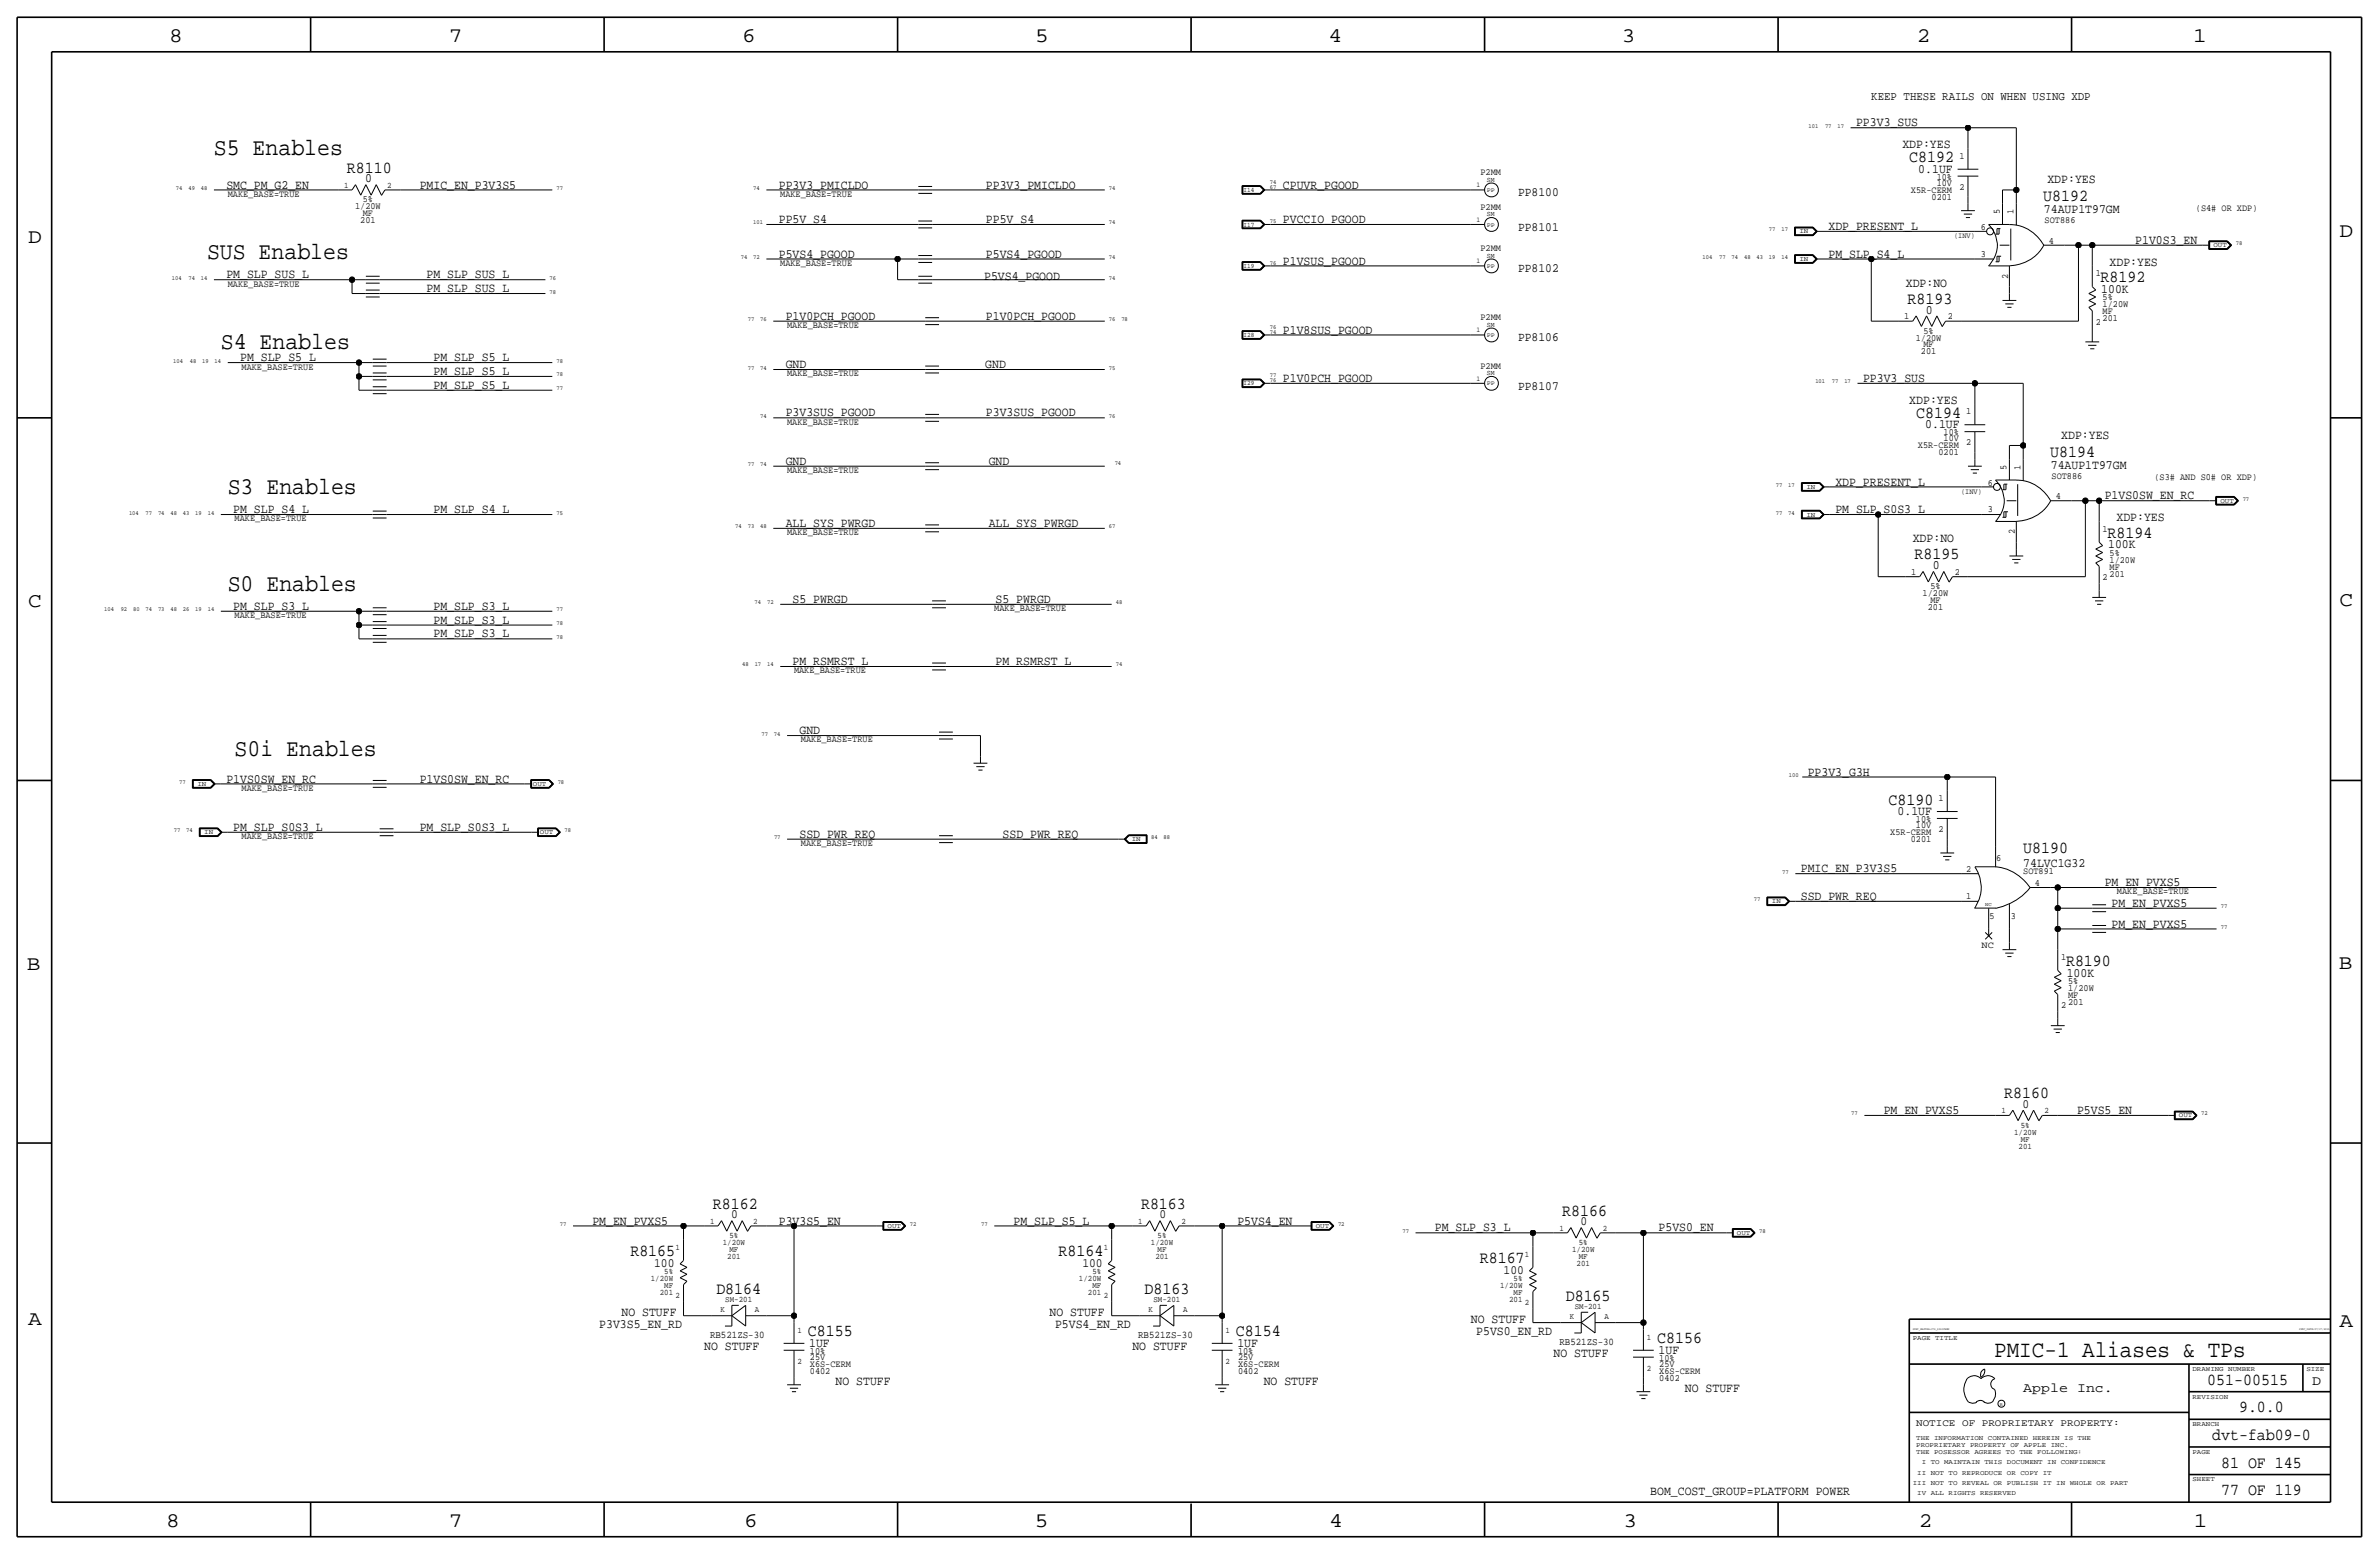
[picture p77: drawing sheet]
<svg xmlns="http://www.w3.org/2000/svg" width="875mm" height="572mm" viewBox="0 0 875 572" stroke-linecap="round" stroke-linejoin="round" font-family="sans-serif">
<defs><g id="words">
<g font-size="8.9">
<text x="78.7" y="57.1">S5 Enables</text>
<text x="76.1" y="95.3">SUS Enables</text>
<text x="81.2" y="128.3">S4 Enables</text>
<text x="83.8" y="181.6">S3 Enables</text>
<text x="83.8" y="217.2">S0 Enables</text>
<text x="86.3" y="278.1">S0i Enables</text>
</g>
<text font-size="8.6" x="733.5" y="499.1">PMIC-1 Aliases &amp; TPs</text>
<g font-size="7.6">
<text x="62.2" y="15.5">8</text>
<text x="165" y="15.5">7</text>
<text x="273" y="15.5">6</text>
<text x="380.7" y="15.5">5</text>
<text x="488.6" y="15.5">4</text>
<text x="596.6" y="15.5">3</text>
<text x="705.1" y="15.5">2</text>
<text x="806.7" y="15.5">1</text>
<text x="10.4" y="89.4">D</text>
<text x="860.5" y="87.1">D</text>
<text x="10.4" y="223.3">C</text>
<text x="860.5" y="222.8">C</text>
<text x="9.8" y="356.6">B</text>
<text x="860.2" y="356.4">B</text>
<text x="10.4" y="487.4">A</text>
<text x="860.5" y="488.2">A</text>
<text x="61.2" y="561.6">8</text>
<text x="165" y="561.6">7</text>
<text x="273.8" y="561.6">6</text>
<text x="380.7" y="561.6">5</text>
<text x="488.9" y="561.6">4</text>
<text x="597.1" y="561.6">3</text>
<text x="705.8" y="561.6">2</text>
<text x="806.9" y="561.6">1</text>
</g>
<g font-size="6.2">
<text x="702.3" y="59.7">C8192</text>
<text x="127.6" y="63.5">R8110</text>
<text x="751.5" y="73.9">U8192</text>
<text x="772.6" y="103.9">R8192</text>
<text x="701.6" y="111.8">R8193</text>
<text x="704.8" y="153.7">C8194</text>
<text x="754.1" y="167.9">U8194</text>
<text x="775.2" y="197.9">R8194</text>
<text x="704.2" y="205.7">R8195</text>
<text x="694.7" y="295.9">C8190</text>
<text x="744.2" y="313.7">U8190</text>
<text x="759.9" y="355.3">R8190</text>
<text x="737.2" y="403.9">R8160</text>
<text x="262.2" y="444.5">R8162</text>
<text x="419.7" y="444.5">R8163</text>
<text x="574.6" y="447">R8166</text>
<text x="231.9" y="462">R8165</text>
<text x="389.3" y="462">R8164</text>
<text x="544.3" y="464.6">R8167</text>
<text x="263.5" y="476">D8164</text>
<text x="421" y="476">D8163</text>
<text x="575.9" y="478.5">D8165</text>
<text x="297.1" y="491.5">C8155</text>
<text x="454.6" y="491.5">C8154</text>
<text x="609.5" y="494">C8156</text>
<text x="811.9" y="509.3">051-00515</text>
<text x="823.6" y="519.4">9.0.0</text>
<text x="813.7" y="529.6">dvt-fab09-0</text>
<text x="817" y="539.8">81 OF 145</text>
<text x="817" y="549.9">77 OF 119</text>
</g>
<g font-size="5">
<text x="850.5" y="509.3">D</text>
<text x="744.2" y="511.8">Apple Inc.</text>
</g>
<g font-size="4.7">
<text x="682.7" y="46.5">PP3V3_SUS</text>
<text x="699.7" y="54.6">XDP:YES</text>
<text x="705.6" y="63.5">0.1UF</text>
<text x="83.3" y="69.3">SMC_PM_G2_EN</text>
<text x="134.3" y="67.1">0</text>
<text x="154.4" y="69.3">PMIC_EN_P3V3S5</text>
<text x="286.5" y="69.3">PP3V3_PMICLDO</text>
<text x="362.7" y="69.3">PP3V3_PMICLDO</text>
<text x="471.9" y="69.3">CPUVR_PGOOD</text>
<text x="753.1" y="67.3">XDP:YES</text>
<text x="558.4" y="72.1">PP8100</text>
<text x="286.5" y="82">PP5V_S4</text>
<text x="362.7" y="82">PP5V_S4</text>
<text x="471.9" y="82">PVCCIO_PGOOD</text>
<text x="751.8" y="78.5">74AUP1T97GM</text>
<text x="558.4" y="84.8">PP8101</text>
<text x="672.5" y="84.6">XDP_PRESENT_L</text>
<text x="785.4" y="89.7">P1V0S3_EN</text>
<text x="286.5" y="94.7">P5VS4_PGOOD</text>
<text x="362.7" y="94.7">P5VS4_PGOOD</text>
<text x="672.5" y="94.7">PM_SLP_S4_L</text>
<text x="471.9" y="97.3">P1VSUS_PGOOD</text>
<text x="558.4" y="100.1">PP8102</text>
<text x="775.9" y="97.8">XDP:YES</text>
<text x="83.3" y="102.4">PM_SLP_SUS_L</text>
<text x="156.9" y="107.4">PM_SLP_SUS_L</text>
<text x="156.9" y="102.4">PM_SLP_SUS_L</text>
<text x="362" y="102.9">P5VS4_PGOOD</text>
<text x="701" y="105.4">XDP:NO</text>
<text x="772.9" y="107.7">100K</text>
<text x="289" y="117.6">P1V0PCH_PGOOD</text>
<text x="362.7" y="117.6">P1V0PCH_PGOOD</text>
<text x="708.4" y="115.3">0</text>
<text x="471.9" y="122.7">P1V8SUS_PGOOD</text>
<text x="558.4" y="125.5">PP8106</text>
<text x="88.3" y="132.8">PM_SLP_S5_L</text>
<text x="159.5" y="137.9">PM_SLP_S5_L</text>
<text x="159.5" y="132.8">PM_SLP_S5_L</text>
<text x="289" y="135.4">GND</text>
<text x="362.4" y="135.4">GND</text>
<text x="159.5" y="143">PM_SLP_S5_L</text>
<text x="471.9" y="140.5">P1V0PCH_PGOOD</text>
<text x="558.4" y="143.3">PP8107</text>
<text x="685.2" y="140.5">PP3V3_SUS</text>
<text x="702.3" y="148.6">XDP:YES</text>
<text x="289" y="153.2">P3V3SUS_PGOOD</text>
<text x="362.7" y="153.2">P3V3SUS_PGOOD</text>
<text x="708.1" y="157.5">0.1UF</text>
<text x="758.2" y="161.3">XDP:YES</text>
<text x="289" y="170.9">GND</text>
<text x="363.7" y="170.9">GND</text>
<text x="754.3" y="172.5">74AUP1T97GM</text>
<text x="675.1" y="178.6">XDP_PRESENT_L</text>
<text x="774.1" y="183.6">P1VS0SW_EN_RC</text>
<text x="85.8" y="188.7">PM_SLP_S4_L</text>
<text x="159.5" y="188.7">PM_SLP_S4_L</text>
<text x="675.1" y="188.7">PM_SLP_S0S3_L</text>
<text x="778.5" y="191.8">XDP:YES</text>
<text x="289" y="193.8">ALL_SYS_PWRGD</text>
<text x="363.7" y="193.8">ALL_SYS_PWRGD</text>
<text x="703.5" y="199.4">XDP:NO</text>
<text x="775.4" y="201.7">100K</text>
<text x="710.9" y="209.3">0</text>
<text x="291.5" y="221.7">S5_PWRGD</text>
<text x="366.2" y="221.7">S5_PWRGD</text>
<text x="85.8" y="224.3">PM_SLP_S3_L</text>
<text x="159.5" y="224.3">PM_SLP_S3_L</text>
<text x="159.5" y="229.4">PM_SLP_S3_L</text>
<text x="159.5" y="234.4">PM_SLP_S3_L</text>
<text x="291.5" y="244.6">PM_RSMRST_L</text>
<text x="366.2" y="244.6">PM_RSMRST_L</text>
<text x="294.1" y="270">GND</text>
<text x="83.3" y="287.8">P1VS0SW_EN_RC</text>
<text x="154.4" y="287.8">P1VS0SW_EN_RC</text>
<text x="664.9" y="285.2">PP3V3_G3H</text>
<text x="698" y="299.7">0.1UF</text>
<text x="85.8" y="305.6">PM_SLP_S0S3_L</text>
<text x="154.4" y="305.6">PM_SLP_S0S3_L</text>
<text x="294.1" y="308.1">SSD_PWR_REQ</text>
<text x="368.8" y="308.1">SSD_PWR_REQ</text>
<text x="662.4" y="320.8">PMIC_EN_P3V3S5</text>
<text x="744.2" y="318.8">74LVC1G32</text>
<text x="774.1" y="325.9">PM_EN_PVXS5</text>
<text x="662.4" y="331">SSD_PWR_REQ</text>
<text x="776.7" y="333.5">PM_EN_PVXS5</text>
<text x="776.7" y="341.1">PM_EN_PVXS5</text>
<text x="760.2" y="359.2">100K</text>
<text x="743.9" y="407.4">0</text>
<text x="692.9" y="409.7">PM_EN_PVXS5</text>
<text x="764" y="409.7">P5VS5_EN</text>
<text x="269" y="448.1">0</text>
<text x="426.4" y="448.1">0</text>
<text x="217.9" y="450.3">PM_EN_PVXS5</text>
<text x="286.5" y="450.3">P3V3S5_EN</text>
<text x="372.8" y="450.3">PM_SLP_S5_L</text>
<text x="455.1" y="450.3">P5VS4_EN</text>
<text x="527.8" y="452.9">PM_SLP_S3_L</text>
<text x="581.4" y="450.6">0</text>
<text x="610.1" y="452.9">P5VS0_EN</text>
<text x="240.6" y="465.8">100</text>
<text x="398.1" y="465.8">100</text>
<text x="553" y="468.4">100</text>
<text x="228.6" y="483.9">NO STUFF</text>
<text x="386.1" y="483.9">NO STUFF</text>
<text x="220.4" y="488.4">P3V3S5_EN_RD</text>
<text x="388.1" y="488.4">P5VS4_EN_RD</text>
<text x="541" y="486.4">NO STUFF</text>
<text x="543" y="491">P5VS0_EN_RD</text>
<text x="259" y="496.6">NO STUFF</text>
<text x="297.6" y="495.3">1UF</text>
<text x="416.5" y="496.6">NO STUFF</text>
<text x="455.1" y="495.3">1UF</text>
<text x="610.1" y="497.8">1UF</text>
<text x="571.4" y="499.1">NO STUFF</text>
<text x="307.3" y="509.3">NO STUFF</text>
<text x="464.8" y="509.3">NO STUFF</text>
<text x="619.8" y="511.8">NO STUFF</text>
<text x="607" y="549.9">BOM_COST_GROUP=PLATFORM POWER</text>
</g>
<text font-size="4.4" x="688.3" y="36.8">KEEP THESE RAILS ON WHEN USING XDP</text>
<g font-size="3.8">
<text x="261.2" y="492.2">RB521ZS-30</text>
<text x="418.6" y="492.2">RB521ZS-30</text>
<text x="573.6" y="494.7">RB521ZS-30</text>
</g>
<text font-size="3.7" x="704.8" y="524.5">NOTICE OF PROPRIETARY PROPERTY:</text>
<g font-size="3.5">
<text x="720.7" y="58.4">1</text>
<text x="544.6" y="64.5">P2MM</text>
<text x="702.9" y="70.9">X5R-CERM</text>
<text x="712.3" y="68.3">10V</text>
<text x="712.3" y="66">10%</text>
<text x="720.7" y="69.9">2</text>
<text x="83.8" y="72.4">MAKE_BASE=TRUE</text>
<text x="130.6" y="77">1/20W</text>
<text x="133.4" y="74.4">5%</text>
<text x="287" y="72.4">MAKE_BASE=TRUE</text>
<text x="544.6" y="77.2">P2MM</text>
<text x="710.4" y="73.4">0201</text>
<text x="807.7" y="77.5">(S4# OR XDP)</text>
<text x="132.5" y="82">201</text>
<text x="133.4" y="79.5">MF</text>
<text x="735.5" y="78.7" transform="rotate(-90 735.5 78.7)">5</text>
<text x="740.6" y="78.7" transform="rotate(-90 740.6 78.7)">1</text>
<text x="752" y="82">SOT886</text>
<text x="728.6" y="84.6">6</text>
<text x="753.6" y="89.7">4</text>
<text x="544.6" y="92.5">P2MM</text>
<text x="728.6" y="94.5">3</text>
<text x="287" y="97.8">MAKE_BASE=TRUE</text>
<text x="770.8" y="101.6">1</text>
<text x="83.8" y="105.4">MAKE_BASE=TRUE</text>
<text x="738.6" y="102.5" transform="rotate(-90 738.6 102.5)">2</text>
<text x="773.4" y="110.5">5%</text>
<text x="773.4" y="113">1/20W</text>
<text x="544.6" y="117.9">P2MM</text>
<text x="700.4" y="117.3">1</text>
<text x="716.5" y="117.3">2</text>
<text x="770.8" y="119.4">2</text>
<text x="773.4" y="118.1">201</text>
<text x="773.4" y="115.6">MF</text>
<text x="289.5" y="120.7">MAKE_BASE=TRUE</text>
<text x="704.6" y="125.2">1/20W</text>
<text x="707.5" y="122.7">5%</text>
<text x="706.5" y="130.3">201</text>
<text x="707.5" y="127.8">MF</text>
<text x="88.8" y="135.9">MAKE_BASE=TRUE</text>
<text x="544.6" y="135.6">P2MM</text>
<text x="289.5" y="138.4">MAKE_BASE=TRUE</text>
<text x="723.2" y="152.4">1</text>
<text x="289.5" y="156.2">MAKE_BASE=TRUE</text>
<text x="714.9" y="160">10%</text>
<text x="705.4" y="164.8">X5R-CERM</text>
<text x="713" y="167.4">0201</text>
<text x="714.9" y="162.3">10V</text>
<text x="723.2" y="163.8">2</text>
<text x="289.5" y="174">MAKE_BASE=TRUE</text>
<text x="738.1" y="172.7" transform="rotate(-90 738.1 172.7)">5</text>
<text x="743.2" y="172.7" transform="rotate(-90 743.2 172.7)">1</text>
<text x="731.1" y="178.6">6</text>
<text x="754.6" y="176">SOT886</text>
<text x="792.4" y="176.5">(S3# AND S0# OR XDP)</text>
<text x="756.1" y="183.6">4</text>
<text x="86.3" y="191.8">MAKE_BASE=TRUE</text>
<text x="731.1" y="188.5">3</text>
<text x="289.5" y="196.9">MAKE_BASE=TRUE</text>
<text x="741.1" y="196.5" transform="rotate(-90 741.1 196.5)">2</text>
<text x="773.4" y="195.6">1</text>
<text x="775.9" y="207">1/20W</text>
<text x="775.9" y="204.5">5%</text>
<text x="775.9" y="209.6">MF</text>
<text x="702.9" y="211.3">1</text>
<text x="719" y="211.3">2</text>
<text x="773.4" y="213.4">2</text>
<text x="775.9" y="212.1">201</text>
<text x="707.2" y="219.2">1/20W</text>
<text x="710" y="221.7">MF</text>
<text x="710" y="216.7">5%</text>
<text x="86.3" y="227.3">MAKE_BASE=TRUE</text>
<text x="365.7" y="224.8">MAKE_BASE=TRUE</text>
<text x="709.1" y="224.3">201</text>
<text x="292" y="247.7">MAKE_BASE=TRUE</text>
<text x="294.6" y="273.1">MAKE_BASE=TRUE</text>
<text x="88.8" y="290.8">MAKE_BASE=TRUE</text>
<text x="713.1" y="294.6">1</text>
<text x="704.7" y="304.5">10V</text>
<text x="704.7" y="302.3">10%</text>
<text x="88.8" y="308.6">MAKE_BASE=TRUE</text>
<text x="294.6" y="311.2">MAKE_BASE=TRUE</text>
<text x="695.3" y="307.1">X5R-CERM</text>
<text x="702.8" y="309.6">0201</text>
<text x="713.1" y="306.1">2</text>
<text x="734.3" y="316.5">6</text>
<text x="723.2" y="320.5">2</text>
<text x="744.2" y="321.3">SOT891</text>
<text x="748.5" y="325.9">4</text>
<text x="778.7" y="328.9">MAKE_BASE=TRUE</text>
<text x="723.2" y="330.7">1</text>
<text x="731.7" y="337.8">5</text>
<text x="739.6" y="337.8">3</text>
<text x="728.8" y="348.7">NC</text>
<text x="758.1" y="353.1">1</text>
<text x="760.7" y="364.5">1/20W</text>
<text x="760.7" y="361.9">5%</text>
<text x="758.1" y="370.8">2</text>
<text x="760.7" y="367">MF</text>
<text x="760.7" y="369.6">201</text>
<text x="297.9" y="497.8">10%</text>
<text x="455.4" y="497.8">10%</text>
<text x="297.9" y="500.1">25V</text>
<text x="297.9" y="502.7">X6S-CERM</text>
<text x="455.4" y="502.7">X6S-CERM</text>
<text x="455.4" y="500.1">25V</text>
<text x="610.3" y="502.7">25V</text>
<text x="610.3" y="500.4">10%</text>
<text x="297.9" y="505.2">0402</text>
<text x="455.4" y="505.2">0402</text>
<text x="610.3" y="505.2">X6S-CERM</text>
<text x="610.3" y="507.7">0402</text>
</g>
<g font-size="3.1">
<text x="126.6" y="69.1">1</text>
<text x="142.4" y="69.1">2</text>
<text x="736.2" y="409.4">1</text>
<text x="752" y="409.4">2</text>
<text x="740.8" y="417.3">1/20W</text>
<text x="743.3" y="414.8">5%</text>
<text x="743.3" y="419.9">MF</text>
<text x="742.5" y="422.4">201</text>
<text x="261.2" y="450.1">1</text>
<text x="268.3" y="455.4">5%</text>
<text x="277.1" y="450.1">2</text>
<text x="418.7" y="450.1">1</text>
<text x="425.8" y="455.4">5%</text>
<text x="434.5" y="450.1">2</text>
<text x="573.6" y="452.6">1</text>
<text x="589.5" y="452.6">2</text>
<text x="248.5" y="459.7">1</text>
<text x="265.8" y="458">1/20W</text>
<text x="268.3" y="460.5">MF</text>
<text x="406" y="459.7">1</text>
<text x="423.3" y="458">1/20W</text>
<text x="425.8" y="460.5">MF</text>
<text x="578.2" y="460.5">1/20W</text>
<text x="580.7" y="458">5%</text>
<text x="267.5" y="463">201</text>
<text x="425" y="463">201</text>
<text x="560.9" y="462.3">1</text>
<text x="579.9" y="465.6">201</text>
<text x="580.7" y="463">MF</text>
<text x="239.4" y="471.2">1/20W</text>
<text x="244.3" y="473.7">MF</text>
<text x="244.3" y="468.6">5%</text>
<text x="396.8" y="471.2">1/20W</text>
<text x="401.8" y="473.7">MF</text>
<text x="401.8" y="468.6">5%</text>
<text x="551.8" y="473.7">1/20W</text>
<text x="556.7" y="471.2">5%</text>
<text x="242.7" y="476.3">201</text>
<text x="248.5" y="477.5">2</text>
<text x="266.8" y="478.8">SM-201</text>
<text x="400.1" y="476.2">201</text>
<text x="406" y="477.5">2</text>
<text x="424.3" y="478.8">SM-201</text>
<text x="555.1" y="478.8">201</text>
<text x="556.7" y="476.2">MF</text>
<text x="265" y="482.6">K</text>
<text x="277.7" y="482.6">A</text>
<text x="422.5" y="482.6">K</text>
<text x="435.2" y="482.6">A</text>
<text x="560.9" y="480.1">2</text>
<text x="577.4" y="485.1">K</text>
<text x="579.2" y="481.3">SM-201</text>
<text x="590.1" y="485.1">A</text>
<text x="293.3" y="490.2">1</text>
<text x="450.8" y="490.2">1</text>
<text x="605.7" y="492.8">1</text>
<text x="293.3" y="501.7">2</text>
<text x="450.8" y="501.7">2</text>
<text x="605.7" y="504.2">2</text>
</g>
<g font-size="2.9">
<text x="718.8" y="87.6">(INV)</text>
<text x="721.3" y="181.6">(INV)</text>
</g>
<g font-size="2.6">
<text x="543.1" y="68.8">1</text>
<text x="546.9" y="66.8">SM</text>
<text x="543.1" y="81.5">1</text>
<text x="546.9" y="79.5">SM</text>
<text x="546.9" y="94.7">SM</text>
<text x="543.1" y="96.8">1</text>
<text x="543.1" y="122.2">1</text>
<text x="546.9" y="120.1">SM</text>
<text x="546.9" y="137.9">SM</text>
<text x="543.1" y="140">1</text>
</g>
<g font-size="2.5">
<text x="457.4" y="70.6">I14</text>
<text x="457.4" y="83.3">I17</text>
<text x="661.9" y="85.9">IN</text>
<text x="814.2" y="90.9">OUT</text>
<text x="457.4" y="98.6">I19</text>
<text x="661.9" y="96">IN</text>
<text x="457.4" y="124">I28</text>
<text x="457.4" y="141.7">I29</text>
<text x="664.4" y="179.8">IN</text>
<text x="816.7" y="184.9">OUT</text>
<text x="664.4" y="190">IN</text>
<text x="72.6" y="289.1">IN</text>
<text x="196" y="289.1">OUT</text>
<text x="75.1" y="306.8">IN</text>
<text x="198.6" y="306.8">OUT</text>
<text x="416.3" y="309.4">IN</text>
<text x="651.7" y="332.2">IN</text>
<text x="801.5" y="411">OUT</text>
<text x="326.5" y="451.6">OUT</text>
<text x="484" y="451.6">OUT</text>
<text x="638.9" y="454.2">OUT</text>
<text x="703.5" y="492.8">PAGE TITLE</text>
<text x="806.4" y="504.2">DRAWING NUMBER</text>
<text x="848.3" y="504.2">SIZE</text>
<text x="806.4" y="514.4">REVISION</text>
<text x="806.4" y="524.5">BRANCH</text>
<text x="704.8" y="532.1">PROPRIETARY PROPERTY OF APPLE INC.</text>
<text x="704.8" y="529.6">THE INFORMATION CONTAINED HEREIN IS THE</text>
<text x="704.8" y="534.7">THE POSESSOR AGREES TO THE FOLLOWING:</text>
<text x="706.8" y="538.5">I TO MAINTAIN THIS DOCUMENT IN CONFIDENCE</text>
<text x="806.4" y="534.7">PAGE</text>
<text x="705.2" y="542.3">II NOT TO REPRODUCE OR COPY IT</text>
<text x="806.4" y="544.8">SHEET</text>
<text x="703.5" y="546.1">III NOT TO REVEAL OR PUBLISH IT IN WHOLE OR PART</text>
<text x="705.2" y="549.9">IV ALL RIGHTS RESERVED</text>
</g>
<g font-size="2.3">
<text x="665.2" y="47">101</text>
<text x="671.3" y="47">77</text>
<text x="675.8" y="47">17</text>
<text x="64.7" y="69.9">74</text>
<text x="69.3" y="69.9">49</text>
<text x="73.9" y="69.9">48</text>
<text x="204.7" y="69.8">77</text>
<text x="277.1" y="69.8">74</text>
<text x="407.9" y="69.9">74</text>
<text x="467.1" y="67.5">74</text>
<text x="467.1" y="69.3">67</text>
<text x="546.8" y="70.6">PP</text>
<text x="277" y="82.6">101</text>
<text x="407.9" y="82.6">74</text>
<text x="467.1" y="82">75</text>
<text x="546.8" y="83.3">PP</text>
<text x="650.6" y="85.1">77</text>
<text x="655.2" y="85.1">17</text>
<text x="272.5" y="95.2">74</text>
<text x="277.1" y="95.2">72</text>
<text x="407.9" y="95.3">74</text>
<text x="626.3" y="95.3">104</text>
<text x="632.4" y="95.3">77</text>
<text x="636.9" y="95.3">74</text>
<text x="641.5" y="95.3">48</text>
<text x="646.1" y="95.3">43</text>
<text x="650.6" y="95.3">19</text>
<text x="655.2" y="95.3">14</text>
<text x="822.3" y="90.2">78</text>
<text x="467.1" y="97.3">76</text>
<text x="546.8" y="98.6">PP</text>
<text x="63.2" y="102.9">104</text>
<text x="69.3" y="102.9">74</text>
<text x="73.9" y="102.9">14</text>
<text x="202.1" y="108">78</text>
<text x="202.1" y="102.9">76</text>
<text x="407.9" y="102.9">74</text>
<text x="275" y="118.1">77</text>
<text x="279.6" y="118.1">76</text>
<text x="407.9" y="118.1">76</text>
<text x="412.4" y="118.1">78</text>
<text x="467.1" y="120.9">76</text>
<text x="467.1" y="122.7">74</text>
<text x="546.8" y="124">PP</text>
<text x="63.7" y="133.3">104</text>
<text x="69.8" y="133.3">48</text>
<text x="74.4" y="133.3">19</text>
<text x="79" y="133.3">14</text>
<text x="204.7" y="133.4">78</text>
<text x="275" y="135.9">77</text>
<text x="279.6" y="135.9">74</text>
<text x="407.9" y="135.9">75</text>
<text x="204.7" y="138.4">78</text>
<text x="204.7" y="143.5">77</text>
<text x="467.1" y="138.6">77</text>
<text x="467.1" y="140.5">76</text>
<text x="546.8" y="141.7">PP</text>
<text x="667.7" y="141">101</text>
<text x="673.8" y="141">77</text>
<text x="678.4" y="141">17</text>
<text x="279.6" y="153.7">74</text>
<text x="407.9" y="153.7">76</text>
<text x="275" y="171.5">77</text>
<text x="279.6" y="171.5">74</text>
<text x="410" y="170.9">74</text>
<text x="653.2" y="179.1">77</text>
<text x="657.8" y="179.1">17</text>
<text x="824.9" y="184.2">77</text>
<text x="47.5" y="189.2">104</text>
<text x="53.5" y="189.2">77</text>
<text x="58.1" y="189.2">74</text>
<text x="62.7" y="189.2">48</text>
<text x="67.3" y="189.2">43</text>
<text x="71.8" y="189.2">19</text>
<text x="76.4" y="189.2">14</text>
<text x="204.7" y="189.2">75</text>
<text x="653.2" y="189.2">77</text>
<text x="657.8" y="189.2">74</text>
<text x="270.5" y="194.3">74</text>
<text x="275" y="194.3">73</text>
<text x="279.6" y="194.3">48</text>
<text x="407.9" y="194.3">67</text>
<text x="38.3" y="224.8">104</text>
<text x="44.4" y="224.8">92</text>
<text x="49" y="224.8">80</text>
<text x="53.5" y="224.8">74</text>
<text x="58.1" y="224.8">73</text>
<text x="62.7" y="224.8">48</text>
<text x="67.3" y="224.8">26</text>
<text x="71.8" y="224.8">19</text>
<text x="76.4" y="224.8">14</text>
<text x="204.7" y="224.8">77</text>
<text x="277.6" y="222.3">74</text>
<text x="282.1" y="222.3">72</text>
<text x="410.4" y="222.2">48</text>
<text x="204.7" y="229.9">78</text>
<text x="204.7" y="235">78</text>
<text x="273" y="245.1">48</text>
<text x="277.6" y="245.1">17</text>
<text x="282.2" y="245.1">14</text>
<text x="410.4" y="245.1">74</text>
<text x="280.1" y="270.5">77</text>
<text x="284.7" y="270.5">74</text>
<text x="658" y="285.8">100</text>
<text x="65.9" y="288.3">77</text>
<text x="205.1" y="288.3">78</text>
<text x="63.9" y="306.1">77</text>
<text x="68.5" y="306.1">74</text>
<text x="207.7" y="306.1">78</text>
<text x="284.7" y="308.6">77</text>
<text x="423.4" y="308.6">84</text>
<text x="428" y="308.6">88</text>
<text x="655.5" y="321.3">77</text>
<text x="645.1" y="331.5">77</text>
<text x="816.8" y="334">77</text>
<text x="816.8" y="341.6">77</text>
<text x="680.9" y="410.2">77</text>
<text x="809.7" y="410.2">72</text>
<text x="205.9" y="450.9">77</text>
<text x="334.7" y="450.9">72</text>
<text x="360.9" y="450.9">77</text>
<text x="492.2" y="450.9">72</text>
<text x="515.8" y="453.4">77</text>
<text x="647.1" y="453.4">78</text>
</g>
<g font-size="1.8">
<text x="730.2" y="333.2">NC</text>
<text x="735.5" y="516.9">R</text>
</g>
<g font-size="1.1">
<text x="703.5" y="488.9">SYNC_MASTER=J79_SILUCHEN</text>
<text x="845.7" y="488.9">SYNC_DATE=07/17/2015</text>
</g>
</g></defs>
<g fill="none" stroke="#000" stroke-width=".37">
<path d="M680.7 47h43.1zM723.8 47h17.8zM723.8 47v7.6zM723.8 54.6v7.6zM741.6 47v22.8zM78.7 69.9h45.7zM124.4 69.9h5.1zM130.8 67.9l-1.3 2zM130.8 67.9l1.9 3.9zM134.6 67.9l-1.9 3.9zM134.6 67.9l1.9 3.9zM138.4 67.9l-1.9 3.9z"/>
<path d="M138.4 67.9l1.9 3.9zM141.6 69.9l-1.3 2zM141.6 69.9h5.7zM147.3 69.9h55.8zM281.9 69.9h55.9zM337.8 71.1h5zM337.8 69.9h5zM337.8 68.6h5zM342.8 69.9h63.5zM456.8 68.3v3.1zM456.8 71.4h6.9zM456.8 68.3h6.9z"/>
<path d="M456.9 68.4v2.9zM456.9 71.3h6.7zM456.9 68.4h6.7zM457 68.5v2.7zM457 71.2h6.5zM457 68.5h6.5zM457.1 68.6h6.4zM457.1 68.6v2.5zM457.1 71.1h6.4zM463.5 71.1l1.3-1.3zM463.5 68.6l1.3 1.3zM463.5 68.5l1.4 1.4z"/>
<path d="M463.5 71.2l1.4-1.4zM463.6 68.4l1.5 1.5zM463.6 71.3l1.5-1.4zM463.7 68.3l1.5 1.6zM463.7 71.4l1.5-1.6zM464.8 69.9h2.5zM467.3 69.9h73.7zM541 69.9h5zM720 62.2h7.7zM720 64.8h7.7zM721.3 77.5h5.1zM722.3 78.7h3.1z"/>
<path d="M723.8 72.4v2.5zM723.8 64.8v7.6zM723.8 74.9v2.6zM736.5 69.9h5.1zM736.5 69.9v5zM736.5 74.9v7.7zM741.6 69.9v5zM741.6 74.9v7.9zM281.9 82.6h55.9zM281.9 95.3h48.2zM330.1 95.3h7.7zM330.1 95.3v7.6z"/>
<path d="M337.8 96.5h5zM337.8 95.3h5zM337.8 94h5zM337.8 83.8h5zM337.8 82.6h5zM337.8 81.3h5zM342.8 95.3h63.5zM342.8 82.6h63.5zM456.8 96.2v3.2zM456.8 99.4h6.9zM456.8 81v3.1zM456.8 84.1h6.9z"/>
<path d="M456.8 96.2h6.9zM456.8 81h6.9zM456.9 96.3v3zM456.9 99.3h6.7zM456.9 81.1v2.9zM456.9 84h6.7zM456.9 96.3h6.7zM456.9 81.1h6.7zM457 96.4v2.8zM457 99.2h6.5zM457 81.2v2.7zM457 83.9h6.5z"/>
<path d="M457 96.4h6.5zM457 81.2h6.5zM457.1 96.5h6.4zM457.1 96.5v2.6zM457.1 99.1h6.4zM457.1 81.3h6.4zM457.1 81.3v2.5zM457.1 83.8h6.4zM463.5 99.1l1.3-1.3zM463.5 83.8l1.3-1.3zM463.5 96.5l1.3 1.3zM463.5 81.3l1.3 1.3z"/>
<path d="M463.5 96.4l1.4 1.4zM463.5 81.2l1.4 1.4zM463.5 99.2l1.4-1.4zM463.5 83.9l1.4-1.4zM463.6 96.3l1.5 1.5zM463.6 81.1l1.5 1.5zM463.6 99.3l1.5-1.5zM463.6 84l1.5-1.4zM463.7 96.2l1.5 1.6zM463.7 81l1.5 1.6zM463.7 99.4l1.5-1.6zM463.7 84.1l1.5-1.6z"/>
<path d="M464.8 97.8h2.5zM464.8 82.6h2.5zM467.3 82.6h73.7zM467.3 97.8h73.7zM541 97.8h5zM541 82.6h5zM660 83.5v3.2zM660 86.7h6.9zM660 93.7v3.1zM660 96.8h6.9zM660 83.5h6.9zM660 93.7h6.9z"/>
<path d="M660.1 83.6v3zM660.1 86.6h6.7zM660.1 93.8v2.9zM660.1 96.7h6.7zM660.1 83.6h6.7zM660.1 93.8h6.7zM660.2 83.7v2.8zM660.2 86.5h6.5zM660.2 93.9v2.7zM660.2 96.6h6.5zM660.2 83.7h6.5zM660.2 93.9h6.5z"/>
<path d="M660.3 83.8h6.4zM660.3 83.8v2.6zM660.3 86.4h6.4zM660.3 94h6.4zM660.3 94v2.5zM660.3 96.5h6.4zM666.7 86.4l1.3-1.3zM666.7 96.5l1.3-1.3zM666.7 83.8l1.3 1.3zM666.7 94l1.3 1.3zM666.7 83.7l1.4 1.4zM666.7 93.9l1.4 1.4z"/>
<path d="M666.7 86.5l1.4-1.4zM666.8 83.6l1.5 1.5zM666.8 93.8l1.5 1.5zM666.8 86.6l1.5-1.5zM666.8 96.7l1.5-1.4zM666.9 83.5l1.5 1.6zM666.9 93.7l1.5 1.6zM666.9 86.7l1.5-1.6zM666.9 96.8l1.5-1.6zM668 85.1h2.5zM668 95.3h2.5zM668.1 95.2l-1.4 1.4z"/>
<path d="M670.5 95.3h17.8zM670.5 85.1h55.9zM688.3 95.3h38.1zM688.3 95.3v22.8zM723.1 80h1.5zM726.4 95.3h6.8zM726.4 85.1h4.3zM731.4 82.6a10.5 10.5 0 0 1 0 15.2M731.5 82.6h7.6zM731.5 97.8h7.6zM734 96.3h1.3zM734 86.1h1.3z"/>
<path d="M734.5 94.2v2.1zM734.5 84.1v2zM734.5 94.2h1.5zM734.5 84.1h1.3zM735.3 94.2v2.1zM735.3 84.1v2zM735.5 90.2h3.6zM739 82.6a14.7 14.7 0 0 1 12.7 7.6 14.9 14.9 0 0 1-12.7 7.5M739.1 97.8v7.6zM739.6 84.1v11.7zM751.8 90.2h7.6zM759.4 90.2h5.1z"/>
<path d="M764.5 90.2h5.1zM764.5 90.2v27.9zM769.6 90.2h40.6zM769.6 90.2v7.6zM769.6 97.8v7.6zM810.2 90.2h2.5zM812.4 88.6v3.1zM812.4 91.7h6.9zM812.4 88.6h6.9zM812.5 88.7v2.9zM812.5 91.6h6.7zM812.5 88.7h6.7z"/>
<path d="M812.6 88.8h6.5zM812.6 88.8v2.7zM812.6 91.5h6.6zM812.7 88.9h6.4zM812.7 88.9v2.5zM812.7 91.4h6.4zM819.1 91.4l1.3-1.2zM819.1 88.9l1.3 1.3zM819.1 88.8l1.4 1.4zM819.1 91.5l1.4-1.3zM819.2 91.6l1.5-1.4zM819.2 88.7l1.5 1.5z"/>
<path d="M819.3 88.6l1.5 1.6zM820.8 90.2l-1.5 1.5zM78.7 102.9h50.8zM129.5 108h5.1zM129.5 102.9v5zM129.5 102.9h5.1zM134.6 109.2h5zM134.6 108h5zM134.6 106.7h5zM134.6 104.1h5zM134.6 102.9h5zM134.6 101.6h5z"/>
<path d="M139.6 102.9h61zM139.6 108h61zM284.4 118.1h55.9zM330.1 102.9h7.7zM337.8 104.1h5zM337.8 102.9h5zM337.8 101.6h5zM340.3 119.4h5.1zM340.3 118.1h5.1zM340.3 116.8h5.1zM342.8 102.9h63.5zM345.4 118.1h60.9z"/>
<path d="M688.3 118.1h10.1zM698.4 118.1h5.1zM704.8 116.2l1.9 3.8zM704.8 116.2l-1.3 1.9zM708.6 116.2l-1.9 3.8zM708.6 116.2l1.9 3.8zM712.4 116.2l-1.9 3.8zM712.4 116.2l1.9 3.8zM715.6 118.1h5.7zM715.6 118.1l-1.3 2zM721.3 118.1h43.2zM736.5 110.5h5.1z"/>
<path d="M737.6 111.8h3zM738.3 113h1.6zM739.1 105.4v2.6zM739.1 108v2.5zM768.3 108l2.5-1.3zM768.3 113l2.5-1.2zM768.3 110.5l2.5-1.3zM768.3 113l1.3 1.3zM768.3 110.5l2.5 1.3zM768.3 108l2.5 1.2zM769.6 105.4l1.2 1.3zM769.6 114.3v6.4z"/>
<path d="M83.8 133.4h48.2zM132 138.4h5.1zM132 133.4h5.1zM132 133.4v5zM132 138.4v5.1zM137.1 139.7h5.1zM137.1 138.4h5.1zM137.1 137.2h5.1zM137.1 134.6h5.1zM137.1 133.4h5.1zM137.1 132.1h5.1zM142.2 133.4h60.9z"/>
<path d="M142.2 138.4h60.9zM284.4 135.9h55.9zM340.3 137.2h5.1zM340.3 135.9h5.1zM340.3 134.6h5.1zM345.4 135.9h60.9zM456.8 139.4v3.1zM456.8 121.6v3.2zM456.8 124.8h6.9zM456.8 139.4h6.9zM456.8 121.6h6.9zM456.9 139.5v2.9z"/>
<path d="M456.9 121.7v3zM456.9 124.7h6.7zM456.9 139.5h6.7zM456.9 121.7h6.7zM457 139.6v2.7zM457 121.8v2.8zM457 124.6h6.5zM457 139.6h6.5zM457 121.8h6.5zM457.1 139.7h6.4zM457.1 139.7v2.5zM457.1 121.9h6.4z"/>
<path d="M457.1 121.9v2.6zM457.1 124.5h6.4zM463.5 124.5l1.3-1.3zM463.5 139.7l1.3 1.3zM463.5 121.9l1.3 1.3zM463.5 139.6l1.4 1.4zM463.5 121.8l1.4 1.4zM463.5 124.6l1.4-1.4zM463.6 139.5l1.5 1.5zM463.6 121.7l1.5 1.5zM463.6 124.7l1.5-1.5zM463.7 139.4l1.5 1.6z"/>
<path d="M463.7 121.6l1.5 1.6zM463.7 124.8l1.5-1.6zM464.8 123.2h2.5zM467.3 123.2h73.7zM541 123.2h5zM767 125.7h5.1zM768 127h3.1zM768.8 128.3h1.5zM769.6 120.7v2.5zM769.6 123.2v2.5zM132 143.5h5.1zM137.1 144.8h5.1z"/>
<path d="M137.1 143.5h5.1zM137.1 142.2h5.1zM142.2 143.5h60.9zM284.4 153.7h55.9zM340.3 154.9h5.1zM340.3 153.7h5.1zM340.3 152.4h5.1zM345.4 153.7h60.9zM456.8 142.5h6.9zM456.9 142.4h6.7zM457 142.3h6.5zM457.1 142.2h6.4z"/>
<path d="M463.5 142.2l1.3-1.2zM463.5 142.3l1.4-1.3zM463.6 142.4l1.5-1.4zM463.7 142.5l1.5-1.5zM464.8 141h2.5zM467.3 141h73.7zM541 141h5zM683.2 141h43.2zM722.6 156.2h7.6zM722.6 158.8h7.6zM726.4 141h17.8zM726.4 141v7.6z"/>
<path d="M726.4 148.6v7.6zM726.4 158.7v7.7zM744.2 141v22.8zM284.4 171.5h55.9zM340.3 172.7h5.1zM340.3 171.5h5.1zM340.3 170.2h5.1zM345.4 171.5h60.9zM662.6 177.5v3.1zM662.6 177.5h6.8zM662.7 177.6v2.9zM662.7 177.6h6.6z"/>
<path d="M662.8 177.7v2.7zM662.8 177.7h6.5zM662.9 177.8h6.3zM662.9 177.8v2.5zM669.2 177.8l1.3 1.3zM669.3 177.7l1.4 1.4zM669.3 177.6l1.5 1.5zM669.4 177.5l1.6 1.6zM670.5 179.1h2.5zM673 179.1h55.9zM723.8 171.5h5.1zM724.9 172.7h3z"/>
<path d="M725.6 174h1.6zM726.4 166.4v2.5zM726.4 168.9v2.6zM728.9 179.1h4.3zM734 176.6a10.5 10.5 0 0 1 0 15.2M734 176.5h7.6zM737.1 178.1v2zM737.1 178.1h1.2zM737.8 178.1v2zM739.1 163.8h5.1zM739.1 163.8v5.1zM739.1 168.9v7.6z"/>
<path d="M741.6 176.6a14.7 14.7 0 0 1 12.7 7.6 14.9 14.9 0 0 1-12.7 7.5M742.1 178.1v11.6zM744.2 163.8v5.1zM744.2 168.9v7.9zM81.2 189.2h55.9zM137.1 190.5h5.1zM137.1 189.2h5.1zM137.1 188h5.1zM142.2 189.2h60.9zM284.4 194.3h55.9zM340.3 195.6h5.1zM340.3 194.3h5.1z"/>
<path d="M340.3 193h5.1zM345.4 194.3h60.9zM662.6 180.6h6.8zM662.6 187.7v3.1zM662.6 190.8h6.8zM662.6 187.7h6.8zM662.7 180.5h6.6zM662.7 187.8v2.9zM662.7 190.7h6.6zM662.7 187.8h6.6zM662.8 180.4h6.5zM662.8 187.9v2.7z"/>
<path d="M662.8 190.6h6.5zM662.8 187.9h6.5zM662.9 180.3h6.3zM662.9 188h6.3zM662.9 188v2.5zM662.9 190.5h6.3zM669.2 188l1.3 1.2zM669.2 180.3l1.3-1.2zM669.2 190.5l1.3-1.3zM669.3 180.4l1.4-1.3zM669.3 187.9l1.4 1.3zM669.3 180.5l1.5-1.4z"/>
<path d="M669.3 190.7l1.5-1.5zM669.3 187.8l1.5 1.4zM669.4 187.7l1.6 1.5zM669.4 180.6l1.6-1.5zM669.4 190.8l1.6-1.6zM670.5 189.2h2.5zM670.7 189.2l-1.4 1.4zM673 189.2h17.8zM690.8 189.2h38.1zM690.8 189.2v22.9zM728.9 189.2h6.9zM734 191.8h7.6z"/>
<path d="M736.5 190.2h1.3zM736.5 180.1h1.3zM737.1 188.2v2zM737.1 188.2h1.5zM737.8 188.2v2zM738.1 184.2h3.5zM741.6 199.4v2.5zM741.6 191.8v7.6zM754.3 184.2h7.6zM761.9 184.2h5.1zM767 184.2h5.1zM767 184.2v27.9z"/>
<path d="M772.1 184.2h40.6zM772.1 184.1v7.7zM772.1 191.8v7.6zM772.1 199.4l1.3 1.3zM812.7 184.2h2.6zM815 182.6v3.1zM815 185.7h6.8zM815 182.6h6.8zM815.1 182.7v2.9zM815.1 185.6h6.6zM815.1 182.7h6.6zM815.2 182.8h6.5z"/>
<path d="M815.2 182.8v2.7zM815.2 185.5h6.5zM815.3 182.9h6.3zM815.3 182.9v2.5zM815.3 185.4h6.3zM821.6 185.4l1.3-1.3zM821.6 182.9l1.3 1.3zM821.7 182.8l1.4 1.4zM821.7 185.5l1.4-1.4zM821.7 185.6l1.5-1.4zM821.7 182.7l1.5 1.5zM821.8 182.6l1.6 1.6z"/>
<path d="M823.4 184.1l-1.6 1.6zM690.8 212.1h10.2zM701 212.1h5.1zM707.3 210.2l2 3.8zM707.3 210.2l-1.2 1.9zM711.1 210.2l-1.8 3.8zM711.1 210.2l2 3.8zM715 210.2l-1.9 3.8zM715 210.2l1.9 3.8zM718.2 212.1h5.6zM718.2 212.1l-1.3 2zM723.8 212.1h43.2z"/>
<path d="M739.1 204.5h5.1zM740.1 205.7h3.1zM740.9 207h1.5zM741.6 201.9v2.6zM769.6 219.7h5zM770.8 207l1.3 1.3zM770.8 204.5l2.6 1.2zM770.8 201.9l2.6 1.3zM770.8 201.9l2.6-1.2zM770.8 207l2.6-1.3zM770.8 204.5l2.6-1.3zM772.1 214.6v2.6z"/>
<path d="M772.1 208.3v6.3zM772.1 217.2v2.5zM81.2 224.8h50.8zM132 229.9h5.1zM132 235h5.1zM132 224.8h5.1zM132 224.8v5.1zM132 229.9v5zM137.1 236.2h5.1zM137.1 235h5.1zM137.1 233.7h5.1zM137.1 231.1h5.1z"/>
<path d="M137.1 229.9h5.1zM137.1 228.6h5.1zM137.1 226.1h5.1zM137.1 224.8h5.1zM137.1 223.5h5.1zM142.2 224.8h60.9zM142.2 229.9h60.9zM142.2 235h60.9zM287 222.3h55.8zM342.8 223.5h5.1zM342.8 222.3h5.1zM342.8 221h5.1z"/>
<path d="M347.9 222.3h61zM770.6 221h3zM771.3 222.3h1.6zM287 245.1h55.8zM342.8 246.4h5.1zM342.8 245.1h5.1zM342.8 243.8h5.1zM347.9 245.1h61zM289.5 270.5h55.9zM345.4 271.8h5.1zM345.4 270.5h5.1zM345.4 269.2h5.1z"/>
<path d="M350.5 270.5h10.1zM360.6 270.5v7.6zM360.6 278.1v2.6zM70.8 286.7v3.2zM70.8 289.9h6.8zM70.8 286.7h6.8zM70.9 286.8h6.6zM70.9 286.8v3zM70.9 289.8h6.6zM71 286.9v2.8zM71 289.7h6.5zM71 286.9h6.5z"/>
<path d="M71.1 287h6.3zM71.1 287v2.6zM71.1 289.6h6.3zM77.4 289.6l1.3-1.3zM77.4 287l1.3 1.3zM77.5 286.9l1.3 1.4zM77.5 286.8l1.5 1.5zM77.5 289.8l1.5-1.5zM77.6 289.9l1.5-1.6zM77.6 286.7l1.5 1.6zM78.7 288.3h2.5zM78.8 288.3l-1.3 1.4z"/>
<path d="M81.2 288.3h55.9zM137.1 289.6h5.1zM137.1 288.3h5.1zM137.1 287h5.1zM142.2 288.3h50.8zM193 288.3h2.5zM195.2 286.7h6.8zM195.2 289.9h6.8zM195.2 286.7v3.2zM195.3 286.8v3zM195.3 289.8h6.7zM195.3 286.8h6.7z"/>
<path d="M195.4 286.9v2.8zM195.4 289.7h6.5zM195.4 286.9h6.5zM195.5 287v2.6zM195.5 289.6h6.4zM195.5 287h6.4zM201.9 289.6l1.2-1.3zM201.9 287l1.2 1.3zM201.9 286.9l1.4 1.4zM202 286.8l1.5 1.5zM202 289.8l1.5-1.5zM202 286.7l1.6 1.6z"/>
<path d="M202 289.9l1.6-1.6zM203.3 288.3l-1.4 1.4zM358.1 280.7h5.1zM359.1 281.9h3.1zM359.9 283.2h1.5zM662.9 285.8h53.3zM712.4 298.5h7.6zM716.2 285.8h17.8zM716.2 285.8v5zM716.2 290.8v7.7zM734 285.8v25.4zM73.3 304.5h6.8z"/>
<path d="M73.3 304.5v3.1zM73.3 307.6h6.8zM73.4 304.6h6.7zM73.4 304.6v2.9zM73.4 307.5h6.7zM73.5 304.7v2.7zM73.5 307.4h6.5zM73.5 304.7h6.5zM73.6 304.8v2.5zM73.6 307.3h6.4zM73.6 304.8h6.4zM80 304.8l1.2 1.3z"/>
<path d="M80 307.3l1.2-1.2zM80 304.7l1.4 1.4zM80.1 304.6l1.4 1.5zM80.1 307.5l1.4-1.4zM80.1 307.6l1.6-1.5zM80.1 304.5l1.6 1.6zM81.2 306.1h2.6zM81.4 306.1l-1.4 1.3zM83.8 306.1h55.8zM139.6 307.3h5.1zM139.6 306.1h5.1zM139.6 304.8h5.1z"/>
<path d="M144.7 306.1h50.8zM195.5 306.1h2.6zM197.8 307.6h6.8zM197.8 304.5v3.1zM197.8 304.5h6.8zM197.9 304.6v2.9zM197.9 307.5h6.6zM197.9 304.6h6.6zM198 304.7h6.5zM198 304.7v2.7zM198 307.4h6.5zM198.1 304.8h6.3z"/>
<path d="M198.1 304.8v2.5zM198.1 307.3h6.3zM204.4 307.3l1.3-1.2zM204.4 304.8l1.3 1.3zM204.5 307.4l1.3-1.3zM204.5 304.7l1.3 1.4zM204.5 304.6l1.5 1.5zM204.5 307.5l1.5-1.4zM204.6 304.5l1.5 1.6zM204.6 307.6l1.5-1.5zM289.5 308.6h55.9zM345.4 309.9h5.1z"/>
<path d="M345.4 308.6h5.1zM345.4 307.3h5.1zM350.5 308.6h60.9zM411.4 308.6h2.6zM413.5 308.6l1.6 1.6zM413.5 308.6l1.6-1.6zM413.7 308.6l1.4 1.5zM413.7 308.6l1.4-1.5zM413.8 308.6l1.4 1.4zM413.8 308.6l1.4-1.4zM414 308.6l1.2 1.3zM414 308.6l1.2-1.3z"/>
<path d="M415.1 307h6.8zM415.1 310.2h6.8zM415.1 307.1h6.7zM415.1 310.1h6.7zM415.2 307.2h6.5zM415.2 310h6.5zM415.2 307.3h6.4zM415.2 309.9h6.4zM421.6 307.3v2.6zM421.7 307.2v2.8zM421.8 307.1v3zM421.9 307v3.2z"/>
<path d="M712.4 301h7.6zM713.7 313.7h5.1zM714.7 315h3.1zM715.5 316.2h1.5zM716.2 308.6v2.6zM716.2 301v7.6zM716.2 311.2v2.5zM726.4 318.8h7.6zM726.4 318.9a13.2 13.2 0 0 1-.2 15.2M733.9 318.8a17.5 17.5 0 0 1 12.9 7.7M734 311.2v7.6zM649.9 329.9v3.1z"/>
<path d="M649.9 333h6.8zM649.9 329.9h6.8zM650 330v2.9zM650 332.9h6.6zM650 330h6.6zM650.1 330.1v2.7zM650.1 332.8h6.5zM650.1 330.1h6.5zM650.2 330.2h6.3zM650.2 330.2v2.5zM650.2 332.7h6.3zM656.5 330.2l1.3 1.3z"/>
<path d="M656.5 332.7l1.3-1.2zM656.6 332.8l1.4-1.3zM656.6 330.1l1.4 1.4zM656.6 332.9l1.5-1.4zM656.6 330l1.5 1.5zM656.7 329.9l1.6 1.6zM657.8 331.5h2.5zM658.3 331.5l-1.6 1.5zM660.3 321.3h61zM660.3 331.5h61zM721.3 331.5h6.3zM721.3 321.3h6.4z"/>
<path d="M726.4 334h7.7zM731.5 334v7.6zM739.1 332.5v9.1zM746.7 326.4h7.6zM746.8 326.3a22.2 22.2 0 0 1-12.8 7.8M754.3 326.4h2.6zM756.9 326.4h58.4zM756.9 334h12.7zM756.9 326.4v7.6zM756.9 334v7.6zM769.6 335.3h5zM769.6 334h5z"/>
<path d="M769.6 332.7h5zM774.6 334h40.7zM730.2 342.9l2.5 2.5zM731.5 341.6v2.6zM732.7 342.9l-2.5 2.5zM736.5 349.2h5.1zM737.6 350.5h3zM738.3 351.8h1.6zM739.1 341.6v5.1zM739.1 346.7v2.5zM755.6 359.4l2.5-1.3zM755.6 359.4l2.5 1.3z"/>
<path d="M756.9 356.9l1.2 1.2zM756.9 341.6h12.7zM756.9 341.6v7.6zM756.9 349.2v7.7zM769.6 342.9h5zM769.6 341.6h5zM769.6 340.4h5zM774.6 341.6h40.7zM754.3 377.2h5.1zM755.3 378.5h3.1zM755.6 364.5l2.5-1.3zM755.6 362l2.5-1.3z"/>
<path d="M755.6 364.5l1.3 1.3zM755.6 362l2.5 1.2zM756.1 379.7h1.5zM756.9 372.1v2.5zM756.9 365.8v6.3zM756.9 374.6v2.6zM685.7 410.2h48.3zM734 410.2h5.1zM740.4 408.3l-1.3 1.9zM740.4 408.3l1.9 3.8zM744.2 408.3l-1.9 3.8zM744.2 408.3l1.9 3.8z"/>
<path d="M748 408.3l-1.9 3.8zM748 408.3l1.9 3.8zM751.2 410.2h5.7zM751.2 410.2l-1.3 2zM756.9 410.2h40.6zM797.5 410.2h2.5zM799.7 408.6v3.2zM799.7 411.8h6.9zM799.7 408.6h6.9zM799.8 408.7v3zM799.8 411.7h6.7zM799.8 408.7h6.7z"/>
<path d="M799.9 408.8h6.5zM799.9 408.8v2.8zM799.9 411.6h6.6zM800 408.9h6.4zM800 408.9v2.6zM800 411.5h6.4zM806.4 411.5l1.3-1.3zM806.4 408.9l1.3 1.3zM806.4 408.8l1.4 1.4zM806.4 411.6l1.4-1.4zM806.5 411.7l1.5-1.5zM806.5 408.7l1.5 1.5z"/>
<path d="M806.6 408.6l1.5 1.6zM806.6 411.8l1.5-1.6zM210.8 450.9h40.6zM251.4 450.8v5.1zM251.4 450.9h7.6zM251.4 455.9v7.7zM259 450.9h5.1zM265.4 448.9l1.9 3.9zM265.4 448.9l-1.3 2zM269.2 448.9l-1.9 3.9zM269.2 448.9l1.9 3.9zM273 448.9l-1.9 3.9z"/>
<path d="M273 448.9l1.9 3.9zM276.2 450.9h5.7zM276.2 450.9l-1.3 2zM281.9 450.9h10.1zM292 450.9h30.5zM292 450.9v33zM322.5 450.9h2.6zM324.8 449.3v3.1zM324.8 452.4h6.8zM324.8 449.3h6.8zM324.9 449.4v2.9zM324.9 452.3h6.6z"/>
<path d="M324.9 449.4h6.6zM325 449.5h6.5zM325 449.5v2.7zM325 452.2h6.5zM325.1 449.6h6.3zM325.1 449.6v2.5zM325.1 452.1h6.3zM331.4 452.1l1.3-1.2zM331.4 449.6l1.3 1.3zM331.5 452.2l1.3-1.3zM331.5 449.5l1.3 1.4zM331.5 449.4l1.5 1.5z"/>
<path d="M331.5 452.3l1.5-1.5zM331.6 449.3l1.5 1.6zM331.6 452.4l1.5-1.6zM365.7 450.9h43.2zM408.9 450.9h7.6zM408.9 450.8v5.1zM408.9 455.9v7.7zM416.5 450.9h5.1zM422.9 448.9l1.9 3.9zM422.9 448.9l-1.3 2zM426.7 448.9l-1.9 3.9zM426.7 448.9l1.9 3.9z"/>
<path d="M430.5 448.9l-1.9 3.9zM430.5 448.9l1.9 3.9zM433.7 450.9h5.7zM433.7 450.9l-1.3 2zM439.4 450.9h10.1zM449.5 450.9v33zM449.5 450.9h30.5zM480 450.9h2.5zM482.2 449.3v3.1zM482.2 452.4h6.9zM482.2 449.3h6.9zM482.3 449.4v2.9z"/>
<path d="M482.3 452.3h6.7zM482.3 449.4h6.7zM482.4 449.5v2.7zM482.4 452.2h6.5zM482.4 449.5h6.5zM482.5 449.6h6.4zM482.5 449.6v2.5zM482.5 452.1h6.4zM488.9 452.1l1.3-1.2zM488.9 449.6l1.3 1.3zM488.9 449.5l1.4 1.4zM488.9 452.2l1.4-1.3z"/>
<path d="M489 449.4l1.5 1.5zM489 452.3l1.5-1.5zM489.1 449.3l1.5 1.6zM489.1 452.4l1.5-1.6zM520.6 453.4h43.2zM563.8 453.4h7.6zM563.8 453.4v5.1zM563.8 458.5v7.6zM571.4 453.4h5.1zM577.8 451.5l1.9 3.8zM577.8 451.5l-1.3 1.9zM581.6 451.5l-1.9 3.8z"/>
<path d="M581.6 451.5l1.9 3.8zM585.4 451.5l-1.9 3.8zM585.4 451.5l1.9 3.8zM588.6 453.4h5.7zM588.6 453.4l-1.3 2zM594.3 453.4h10.2zM604.5 453.4v33zM604.5 453.4h30.4zM634.9 453.4h2.6zM637.2 451.8v3.2zM637.2 455h6.8zM637.2 451.8h6.8z"/>
<path d="M637.3 451.9v3zM637.3 454.9h6.6zM637.3 451.9h6.6zM637.4 452v2.8zM637.4 454.8h6.5zM637.4 452h6.5zM637.5 452.1h6.3zM637.5 452.1v2.6zM637.5 454.7h6.3zM643.8 452.1l1.3 1.3zM643.8 454.7l1.3-1.3zM643.9 452l1.4 1.4z"/>
<path d="M643.9 454.9l1.5-1.5zM643.9 451.9l1.5 1.5zM644 451.8l1.6 1.6zM644 455l1.6-1.6zM645.3 453.4l-1.4 1.4zM250.1 469.9l2.6-1.3zM250.1 467.4l2.6-1.3zM250.1 464.8l1.3-1.2zM250.1 464.8l2.6 1.3zM250.1 469.9l2.6 1.3zM250.1 467.4l2.6 1.2zM251.4 472.4l1.3-1.2z"/>
<path d="M251.4 478.8v5.1zM251.4 472.4v6.4zM407.6 469.9l2.6-1.3zM407.6 467.4l2.6-1.3zM407.6 464.8l1.3-1.2zM407.6 464.8l2.6 1.3zM407.6 469.9l2.6 1.3zM407.6 467.4l2.6 1.2zM408.9 478.8v5.1zM408.9 472.4v6.4zM410.2 471.2l-1.3 1.2zM562.6 472.4l2.5-1.2z"/>
<path d="M562.6 469.9l2.5-1.3zM562.6 467.4l1.2-1.3zM562.6 467.4l2.5 1.2zM562.6 472.4l2.5 1.3zM562.6 469.9l2.5 1.3zM563.8 475l1.3-1.3zM563.8 475v6.3zM251.4 483.9h10.2zM261.6 483.9h7.6zM266.6 487.7h2.6zM269.2 483.9l5.1-3.8zM269.2 483.9l5.1 3.8z"/>
<path d="M269.2 480.1h2.5zM269.2 480.1v7.6zM274.3 480.1v7.6zM274.3 483.9h7.6zM281.9 483.9h10.1zM288.2 496.6h7.7zM288.2 494h7.7zM292 483.9v2.5zM292 486.4v7.6zM292 496.6v7.6zM408.9 483.9h10.1zM419 483.9h7.7z"/>
<path d="M424.1 487.7h2.6zM426.7 483.9l5-3.8zM426.7 483.9l5 3.8zM426.7 480.1h2.5zM426.7 480.1v7.6zM431.7 480.1v7.6zM431.7 483.9h7.7zM439.4 483.9h10.1zM445.7 496.6h7.6zM445.7 494h7.6zM449.5 483.9v2.5zM449.5 486.4v7.6z"/>
<path d="M449.5 496.6v7.6zM563.8 486.4h10.2zM563.8 481.3v5.1zM574 486.4h7.6zM579.1 490.2h2.5zM581.6 486.4l5.1-3.8zM581.6 486.4l5.1 3.8zM581.6 482.6h2.5zM581.6 482.6v7.6zM586.7 486.4h7.6zM586.7 482.6v7.6zM594.3 486.4h10.2z"/>
<path d="M600.7 499.1h7.6zM600.7 496.6h7.6zM604.5 486.4v2.5zM604.5 488.9v7.7zM604.5 499.1v7.6zM289.5 509.3h5.1zM290.5 510.5h3.1zM291.3 511.8h1.5zM292 504.2v2.5zM292 506.7v2.6zM447 509.3h5.1zM448 510.5h3.1z"/>
<path d="M448.8 511.8h1.5zM449.5 504.2v2.5zM449.5 506.7v2.6zM601.9 511.8h5.1zM602.9 513.1h3.1zM603.7 514.4h1.5zM604.5 506.7v2.6zM604.5 509.3v2.5zM724.1 515.6l.5 .2a2.67 2.67 0 0 0 2.5-.2M726.8 515.7a2.09 2.09 0 0 1 3.1 0M728.6 506.5a2.69 2.69 0 0 0 1.3-3 2.26 2.26 0 0 0-1.3 3M729.7 515.6l.4 .2a2.67 2.67 0 0 0 2.6-.2"/>
<path d="M733.7 511.1a4.5 4.5 0 0 1-1 4.6M733.8 511a2.08 2.08 0 0 1-1.6-2 2.08 2.08 0 0 1 1.6-2 3.4 3.4 0 0 0-5.1 0 3.6 3.6 0 0 0-3.9-.8 3.6 3.6 0 0 0-2.3 3.3 7.1 7.1 0 0 0 1.6 6.2"/>
<circle cx="548.6" cy="69.9" r="2.56"/>
<circle cx="548.6" cy="82.6" r="2.56"/>
<circle cx="548.6" cy="97.8" r="2.56"/>
<circle cx="732" cy="85.1" r="1.28"/>
<circle cx="548.6" cy="123.2" r="2.56"/>
<circle cx="548.6" cy="141" r="2.56"/>
<circle cx="734.5" cy="179.1" r="1.28"/>
<circle cx="736.1" cy="516.2" r="1.28"/>
</g>
<g fill="none" stroke="#000" stroke-width=".6" stroke-linecap="butt">
<path d="M6.3 6.4v558.7zM6.3 6.4h862.3zM19 19.1h838.2zM19 19.1v533.4zM114.2 6.4v12.7zM222.2 6.4v12.7zM330.1 6.4v12.7zM438.1 6.4v12.7zM546 6.4v12.7zM654 6.4v12.7zM761.9 6.4v12.7zM857.2 19.1v533.4z"/>
<path d="M868.6 6.4v558.7zM6.3 153.7h12.7zM857.2 153.7h11.4zM6.3 287h12.7zM857.2 287h11.4zM6.3 420.4h12.7zM857.2 420.4h11.4zM702.3 490.2h154.9zM702.3 485.1v5.1zM702.3 485.1h154.9zM702.3 490.2v62.3zM702.3 501.6h154.9z"/>
<path d="M702.3 519.4h102.8zM805.1 501.6v50.8zM805.1 511.8h52.1zM847 501.6v10.2zM805.1 522h52.1zM805.1 532.1h52.1zM19 552.5h838.2zM114.2 552.4v12.7zM222.2 552.5v12.7zM330.1 552.5v12.7zM438.1 553v12.1zM546 552.5v12.7z"/>
<path d="M654 552.5v12.7zM761.9 552.5v12.7zM805.1 542.3h52.1zM6.3 565.1h862.3z"/>
</g>
<g fill="#000" stroke="#000" stroke-width=".37">
<circle cx="723.8" cy="47" r="1.02"/>
<circle cx="741.6" cy="69.8" r="1.02"/>
<circle cx="330.1" cy="95.2" r="1.02"/>
<circle cx="688.3" cy="95.2" r="1.02"/>
<circle cx="764.5" cy="90.2" r="1.02"/>
<circle cx="769.6" cy="90.2" r="1.02"/>
<circle cx="129.5" cy="102.9" r="1.02"/>
<circle cx="132" cy="133.3" r="1.02"/>
<circle cx="132" cy="138.4" r="1.02"/>
<circle cx="726.4" cy="141" r="1.02"/>
<circle cx="744.2" cy="163.8" r="1.02"/>
<circle cx="690.8" cy="189.2" r="1.02"/>
<circle cx="767" cy="184.1" r="1.02"/>
<circle cx="772.1" cy="184.1" r="1.02"/>
<circle cx="132" cy="229.9" r="1.02"/>
<circle cx="132" cy="224.8" r="1.02"/>
<circle cx="716.2" cy="285.7" r="1.02"/>
<circle cx="756.9" cy="326.4" r="1.02"/>
<circle cx="756.9" cy="334" r="1.02"/>
<circle cx="756.9" cy="341.6" r="1.02"/>
<circle cx="251.4" cy="450.8" r="1.02"/>
<circle cx="292" cy="450.8" r="1.02"/>
<circle cx="408.9" cy="450.8" r="1.02"/>
<circle cx="449.5" cy="450.8" r="1.02"/>
<circle cx="563.8" cy="453.4" r="1.02"/>
<circle cx="604.5" cy="453.4" r="1.02"/>
<circle cx="292" cy="483.9" r="1.02"/>
<circle cx="449.5" cy="483.9" r="1.02"/>
<circle cx="604.5" cy="486.4" r="1.02"/>
</g>
<use href="#words"/>
</svg>
